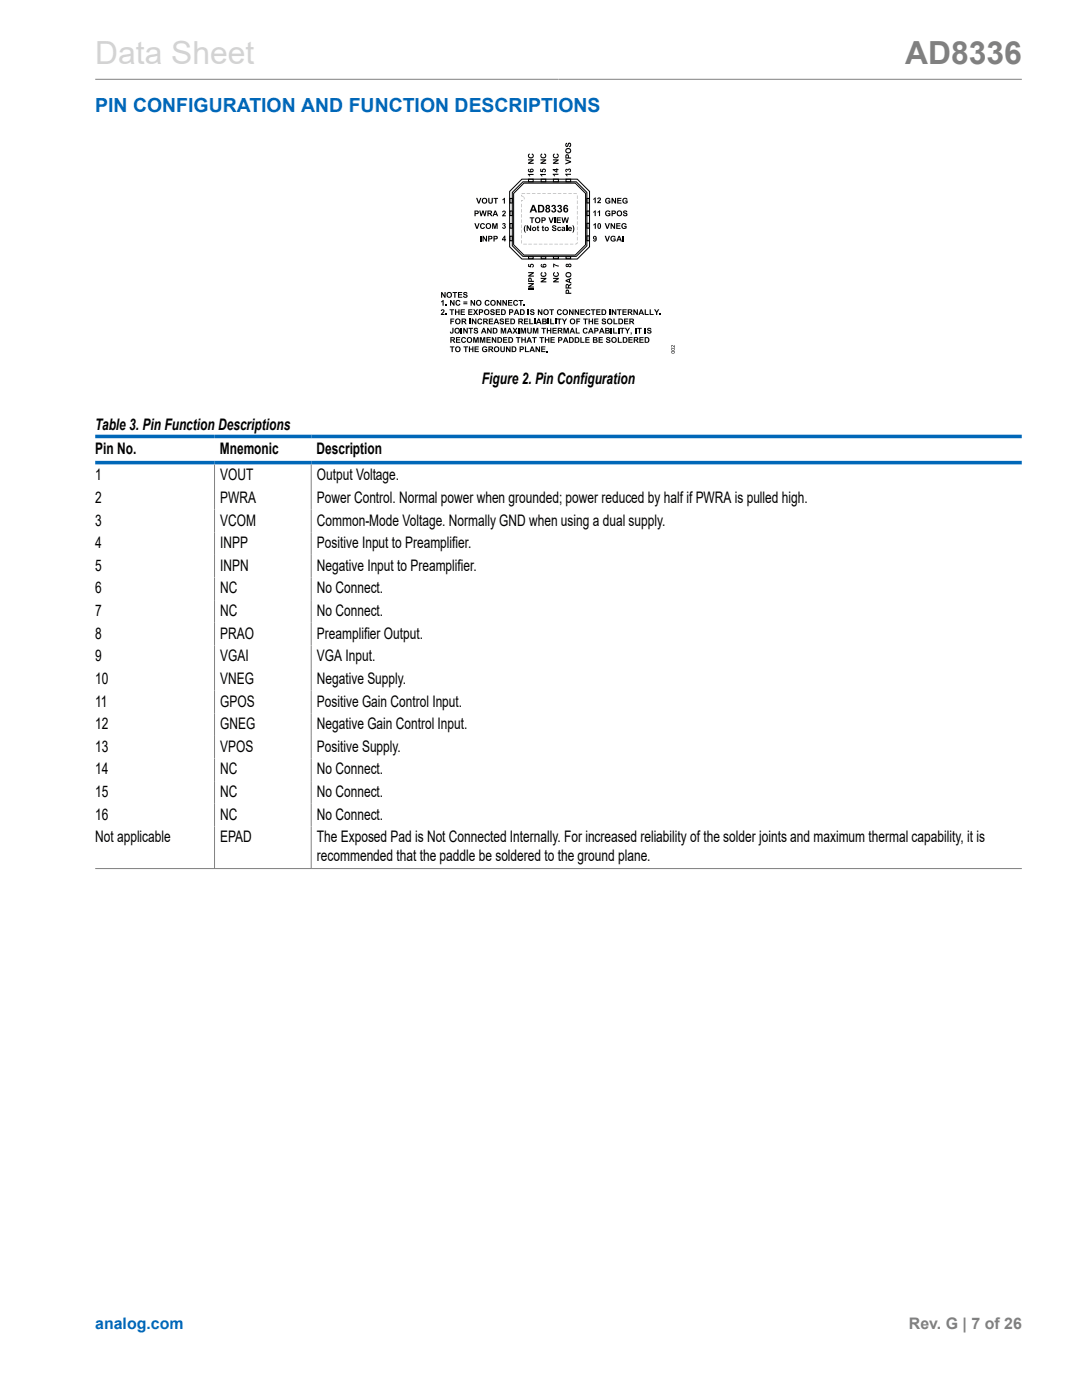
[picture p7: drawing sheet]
<svg xmlns="http://www.w3.org/2000/svg" width="216mm" height="279mm" viewBox="0 0 216 279" stroke-linecap="round" stroke-linejoin="round" font-family="sans-serif">
<defs><g id="words">
<text font-size="6.3" fill="#d3d3d3" x="19" y="12.7">Data Sheet</text>
<text font-size="6.3" fill="#808080" x="180.6" y="12.7">AD8336</text>
<text font-size="3.9" fill="#0067b8" x="19" y="22.3">PIN CONFIGURATION AND FUNCTION DESCRIPTIONS</text>
<g font-size="3.2">
<text x="96.2" y="76.7">Figure 2. Pin Configuration</text>
<text x="19" y="85.8">Table 3. Pin Function Descriptions</text>
<text x="19" y="90.6">Pin No.</text>
<text x="19" y="95.9">1</text>
<text x="43.9" y="90.6">Mnemonic</text>
<text x="44" y="95.9">VOUT</text>
<text x="63.2" y="90.6">Description</text>
<text x="63.2" y="95.9">Output Voltage.</text>
<text x="19" y="100.4">2</text>
<text x="44" y="100.4">PWRA</text>
<text x="63.2" y="100.4">Power Control. Normal power when grounded; power reduced by half if PWRA is pulled high.</text>
<text x="19" y="104.9">3</text>
<text x="44" y="104.9">VCOM</text>
<text x="63.2" y="104.9">Common-Mode Voltage. Normally GND when using a dual supply.</text>
<text x="19" y="109.4">4</text>
<text x="19" y="113.9">5</text>
<text x="44" y="109.4">INPP</text>
<text x="44" y="113.9">INPN</text>
<text x="63.2" y="109.4">Positive Input to Preamplifier.</text>
<text x="63.2" y="113.9">Negative Input to Preamplifier.</text>
<text x="19" y="118.4">6</text>
<text x="44" y="118.4">NC</text>
<text x="63.2" y="118.4">No Connect.</text>
<text x="19" y="122.9">7</text>
<text x="44" y="122.9">NC</text>
<text x="63.2" y="122.9">No Connect.</text>
<text x="19" y="127.5">8</text>
<text x="19" y="132">9</text>
<text x="44" y="127.5">PRAO</text>
<text x="44" y="132">VGAI</text>
<text x="63.2" y="127.5">Preamplifier Output.</text>
<text x="63.2" y="132">VGA Input.</text>
<text x="19" y="136.5">10</text>
<text x="44" y="136.5">VNEG</text>
<text x="63.2" y="136.5">Negative Supply.</text>
<text x="19" y="141">11</text>
<text x="44" y="141">GPOS</text>
<text x="63.2" y="141">Positive Gain Control Input.</text>
<text x="19" y="145.5">12</text>
<text x="44" y="145.5">GNEG</text>
<text x="63.2" y="145.5">Negative Gain Control Input.</text>
<text x="19" y="150">13</text>
<text x="19" y="154.6">14</text>
<text x="44" y="150">VPOS</text>
<text x="44" y="154.6">NC</text>
<text x="63.2" y="150">Positive Supply.</text>
<text x="63.2" y="154.6">No Connect.</text>
<text x="19" y="159.1">15</text>
<text x="44" y="159.1">NC</text>
<text x="63.2" y="159.1">No Connect.</text>
<text x="19" y="163.6">16</text>
<text x="44" y="163.6">NC</text>
<text x="63.2" y="163.6">No Connect.</text>
<text x="19" y="168.1">Not applicable</text>
<text x="44" y="168.1">EPAD</text>
<text x="63.2" y="168.1">The Exposed Pad is Not Connected Internally. For increased reliability of the solder joints and maximum thermal capability, it is</text>
<text x="63.2" y="171.9">recommended that the paddle be soldered to the ground plane.</text>
</g>
<text font-size="3.2" fill="#0067b8" x="19" y="265.3">analog.com</text>
<text font-size="3.2" fill="#808080" x="181.4" y="265.3">Rev. G | 7 of 26</text>
</g></defs>
<path d="M19 15.8h184.9" fill="none" stroke="#808080" stroke-width=".2"/>
<g fill="#000">
<path d="M97.4 39.5h.3v.6a.24 .24 0 0 0 .2 .4 .24 .24 0 0 0 .2-.4v-.6h.2v.6a.46 .46 0 0 1-.4 .5 .46 .46 0 0 1-.5-.5zM105.5 30.7l.2-.1v.3h-.1a.33 .33 0 0 0 .3 .5 .33 .33 0 0 0 .3-.5h-.1v-.3a.55 .55 0 0 1 .2 .8 .55 .55 0 0 1-.8 .1 .55 .55 0 0 1 0-.8zM105.3 34.7h1.2v.2h-.9l.2 .3h-.2zM105.4 31.8h1.1v.2l-.7 .5h.7v.2h-1.1v-.2l.7-.5h-.7zM107.9 30.7l.3-.1v.3h-.1a.33 .33 0 0 0 .3 .5 .33 .33 0 0 0 .3-.5h-.1v-.3a.55 .55 0 0 1 .2 .8 .55 .55 0 0 1-.8 .1 .55 .55 0 0 1-.1-.8zM107.8 33.7h.2v.4h.2a.38 .38 0 0 1 .3-.4 .38 .38 0 0 1 .4 .3 .38 .38 0 0 1-.3 .4l.1-.3a.19 .19 0 0 0-.2-.2 .19 .19 0 0 0-.1 .3v.2l-.6-.1zM107.8 34.7h1.1v.2h-.8l.2 .3h-.2zM107.8 31.8h1.2v.2l-.8 .5h.8v.2h-1.2v-.2l.8-.5h-.8zM110.4 30.7l.2-.1 .1 .3h-.1a.33 .33 0 0 0 .3 .5 .33 .33 0 0 0 .3-.5h-.2l.1-.3a.55 .55 0 0 1 .2 .8 .55 .55 0 0 1-.8 .1 .55 .55 0 0 1-.1-.8zM110.3 34.7h1.1v.2h-.8l.2 .3h-.2zM110.3 31.8h1.2v.2l-.8 .5h.8v.2h-1.2v-.2l.8-.5h-.8zM112.9 28.6l.2-.1-.1 .5 .1 .1 .1-.1a.43 .43 0 0 1 .6-.5 .43 .43 0 0 1 .1 .8l-.3 .1v-.2a.22 .22 0 0 0 .2-.3 .22 .22 0 0 0-.3-.1 .41 .41 0 0 1-.2 .4 .41 .41 0 0 1-.5 0z"/>
<path d="M112.9 33.8l.2-.1 .2 .1a.36 .36 0 0 1 .6 0 .36 .36 0 0 1-.3 .6v-.2a.17 .17 0 0 0 .1-.3 .17 .17 0 0 0-.2 0 .17 .17 0 0 0-.1 .2l-.4-.2 .1 .5a.35 .35 0 0 1-.3-.3 .35 .35 0 0 1 .1-.3zM112.8 34.7h1.1v.2h-.8l.2 .3h-.2zM112.8 31.8l1.2 .4v.2l-1.2 .4v-.2l.9-.3-.9-.3zM88 58.3h.2l.5 .7v-.7h.2v1.1h-.2l-.5-.7v.7h-.2zM90.3 58.3h.9v.2h-.3v.9h-.3v-.9h-.3zM91.4 58.3h.8v.2h-.6v.2h.6v.2h-.6v.3h.6v.2h-.8zM92.5 58.4l.5-.1 .2 .2 .1 .1h-.3l-.3-.1-.1 .1 .2 .1a.43 .43 0 0 1 .5 .5 .43 .43 0 0 1-.8 .1l-.1-.3h.2a.22 .22 0 0 0 .2 .3 .22 .22 0 0 0 .2-.3 .43 .43 0 0 1-.4-.2 .43 .43 0 0 1-.1-.4zM94.6 44.5h.3l.3 .9 .3-.9h.2l-.4 1.2h-.2zM95 39.5h.2l.3 .8 .3-.8h.3l-.4 1.1h-.3zM95.8 47.1h.2v1.1h-.2zM95.6 42h.3l.1 .8 .2-.8h.3l.2 .8 .2-.8h.2l-.3 1.2h-.2l-.2-.9-.3 .9h-.2zM96.3 47.1h.2l.5 .7v-.7h.2v1.1h-.2l-.5-.7v.7h-.2z"/>
<path d="M95.9 44.7l.6-.1 .3 .3h-.3v-.1a.33 .33 0 0 0-.5 .3 .33 .33 0 0 0 .5 .3v-.1h.3a.55 .55 0 0 1-.9 .2 .55 .55 0 0 1 0-.8zM98.2 44.5h.3l.2 .8 .3-.8h.3v1.2h-.2v-.9l-.2 .9h-.3l-.2-.9v.9h-.2zM98.5 39.5h.9v.2h-.4v.9h-.2v-.9h-.3zM100.3 44.6a.31 .31 0 0 1 .5 0 .31 .31 0 0 1-.1 .4 .36 .36 0 0 1 0 .7 .36 .36 0 0 1-.5-.4h.2a.17 .17 0 0 0 .2 .1 .17 .17 0 0 0 .1-.2 .17 .17 0 0 0-.2-.1l.2-.3h-.5zM100.3 39.8l.5-.3v1.1h-.3v-.8l-.2 .2zM100.3 42.1a.42 .42 0 0 1 .6 .3 .42 .42 0 0 1-.4 .5l.4 .1v.2h-.7v-.2a.62 .62 0 0 0 .5-.8l-.5 .2zM105.4 52.7h.2v.4h.2a.38 .38 0 0 1 .3-.4 .38 .38 0 0 1 .4 .2 .38 .38 0 0 1-.3 .5l.1-.3a.19 .19 0 0 0-.2-.2 .19 .19 0 0 0-.1 .3v.2l-.6-.1zM105.4 57.6h1.1v.3h-1.1zM105.4 56.5h1.1v.2l-.7 .5h.7v.2h-1.1v-.2l.8-.5h-.8zM105.4 54.3h1.1v.2l-.7 .5h.7v.2h-1.1v-.2l.8-.5h-.8zM108 54.4l.2-.1v.2l-.1 .1a.33 .33 0 0 0 .4 .4 .33 .33 0 0 0 .2-.5h-.1l.1-.2a.55 .55 0 0 1 .2 .8 .55 .55 0 0 1-.8 .1 .55 .55 0 0 1-.1-.8zM107.9 55.5h1.1v.2l-.7 .4h.7v.3h-1.1v-.3l.7-.4h-.7z"/>
<path d="M110.4 52.6l1.1 .4v.2l-.9-.3v.5h-.2zM110.5 54.4l.2-.1v.2l-.1 .1a.33 .33 0 0 0 .3 .4 .33 .33 0 0 0 .3-.5h-.1l.1-.2a.55 .55 0 0 1 .1 .8 .55 .55 0 0 1-.7 .1 .55 .55 0 0 1-.1-.8zM110.4 55.5h1.1v.2l-.7 .4h.7v.3h-1.1v-.3l.7-.4h-.7zM118.4 42.3l.5-.3v1.1h-.2v-.8l-.3 .2zM118.4 39.7l.5-.3v1.1h-.2v-.8l-.3 .2zM118.4 44.8l.5-.3v1.2h-.2v-.9l-.3 .2zM119.2 42.3l.5-.3v1.1h-.2v-.8l-.3 .2zM119.3 39.5a.42 .42 0 0 1 .6 .2 .42 .42 0 0 1-.4 .6h.4v.2h-.8l.1-.2a.62 .62 0 0 0 .5-.7l-.5 .1zM120.7 44.5h.2l.3 .9 .3-.9h.2l-.4 1.2h-.2zM120.7 47.1h.2l.3 .8 .3-.8h.2l-.4 1.1h-.2zM120.9 39.6l.6-.1 .3 .3-.2 .1a.34 .34 0 0 0-.5-.2 .34 .34 0 0 0-.1 .5 .29 .29 0 0 0 .3 .3 .29 .29 0 0 0 .3-.3h-.3v-.2h.5v.5a.62 .62 0 0 1-.9 0 .62 .62 0 0 1 0-.9zM120.9 42.1l.6-.1 .3 .3-.2 .1a.34 .34 0 0 0-.5-.2 .34 .34 0 0 0-.1 .5 .29 .29 0 0 0 .3 .3 .29 .29 0 0 0 .3-.3h-.3v-.2h.5v.5a.62 .62 0 0 1-.9 0 .62 .62 0 0 1 0-.9z"/>
<path d="M121.8 44.5h.3l.4 .8v-.8h.2v1.2h-.2l-.5-.8v.8h-.2zM122 39.5h.3l.4 .8v-.8h.2v1.1h-.2l-.5-.7v.7h-.2zM122 47.2l.5-.1 .3 .3h-.2a.34 .34 0 0 0-.5-.1 .34 .34 0 0 0 0 .5 .29 .29 0 0 0 .2 .2 .29 .29 0 0 0 .3-.2h-.2v-.2h.5v.4a.62 .62 0 0 1-.9 .1 .62 .62 0 0 1 0-.9zM123 44.5h.8v.2h-.6v.3h.6v.2h-.6v.3h.6v.2h-.8zM123.2 39.5h.8v.2h-.6v.2h.6v.2h-.6v.3h.6v.2h-.8zM124.2 47.1h.2v1.1h-.2zM124.4 42.1l.5-.1 .2 .2 .1 .1h-.3l-.3-.1-.1 .1 .2 .1a.43 .43 0 0 1 .5 .6 .43 .43 0 0 1-.8 .1l-.1-.3h.2a.22 .22 0 0 0 .2 .2 .22 .22 0 0 0 .2-.3 .43 .43 0 0 1-.4-.1 .43 .43 0 0 1-.1-.5zM124.1 44.7l.6-.2 .3 .4h-.2a.34 .34 0 0 0-.5-.1 .34 .34 0 0 0-.1 .5 .29 .29 0 0 0 .3 .2 .29 .29 0 0 0 .3-.2h-.3v-.2h.5v.4a.62 .62 0 0 1-.8 .1 .62 .62 0 0 1-.1-.9zM124.3 39.6l.6-.1 .3 .3-.2 .1a.34 .34 0 0 0-.5-.2 .34 .34 0 0 0-.1 .5 .29 .29 0 0 0 .3 .3 .29 .29 0 0 0 .3-.3h-.3v-.2h.5v.5a.62 .62 0 0 1-.8 0 .62 .62 0 0 1-.1-.9zM88 60.2l.5-.3v1.1h-.2v-.8l-.3 .2zM88.1 61.8a.42 .42 0 0 1 .6 .3 .42 .42 0 0 1-.4 .5l.4 .1v.2h-.8l.1-.3a.62 .62 0 0 0 .4-.7l-.4 .2zM88.9 60.8h.2v.2h-.2z"/>
<path d="M88.9 62.6h.2v.3h-.2zM89.8 59.9h.2l.5 .7v-.7h.2v1.1h-.2l-.5-.7v.7h-.2zM89.9 63.6h.7v.2h-.5v.2h.5v.2h-.5v.5h-.2zM89.7 61.7h.9v.2h-.3v1h-.3v-1h-.3zM89.8 69.1h.9v.2h-.4v1h-.2v-1h-.3zM90.3 65.4h.2v.7a.37 .37 0 0 1-.3 .5 .37 .37 0 0 1-.4-.4l.4 .1zM90.8 61.7h.2v.5h.5v-.5h.2v1.2h-.2v-.5h-.5v.5h-.2zM91 67.3h.8v.2h-.6v.2h.6v.2h-.6v.3h.6v.2h-.8zM91 60l.6-.1 .3 .3h-.3v-.1a.33 .33 0 0 0-.5 .3 .33 .33 0 0 0 .5 .3v-.1l.3 .1a.55 .55 0 0 1-.9 .2 .55 .55 0 0 1 0-.9zM91.9 61.7h.9v.2h-.7v.3h.6v.2h-.6v.3h.7v.2h-.9zM92 65.4h.2v1.2h-.2zM92.4 65.4h.3l.4 .8v-.8h.2v1.2h-.2l-.5-.8v.8h-.2z"/>
<path d="M92.1 67.4l.6-.1 .3 .3h-.2l-.1-.1a.33 .33 0 0 0-.5 .3 .33 .33 0 0 0 .5 .3l.1-.1 .2 .1a.55 .55 0 0 1-.8 .2 .55 .55 0 0 1-.1-.9zM92.5 69.1h.9v.2h-.3v1h-.3v-1h-.3zM93.4 61.7h.9v.2h-.6v.3h.5v.2h-.5v.3h.6v.2h-.9zM93.6 69.1h.2v.5h.4v-.5h.3v1.2h-.3v-.5h-.4v.5h-.2zM93.7 63.6h.2v1.1h-.2zM93.5 65.4h.9v.2h-.4v1h-.2v-1h-.3zM93.9 59.9h.2l.5 .7v-.7h.2v1.1h-.2l-.5-.7v.7h-.2zM94.2 63.6h.2l.4 .7v-.7h.3v1.1h-.3l-.4-.7v.7h-.2zM94.4 61.7h.3l.2 .4 .2-.4h.3l-.4 .6 .4 .6h-.2l-.3-.4-.2 .4h-.3l.4-.6zM94.4 67.3h.4l.2 .8 .2-.8h.3v1.1h-.2v-.9l-.2 .9h-.2l-.3-.9v.9h-.2zM94.6 65.5l.5-.1 .3 .2v.2h-.2l-.3-.2-.1 .1 .1 .1a.43 .43 0 0 1 .5 .6 .43 .43 0 0 1-.8 .1l-.1-.3h.2a.22 .22 0 0 0 .2 .2 .22 .22 0 0 0 .2-.3 .43 .43 0 0 1-.4-.1 .43 .43 0 0 1-.1-.5zM94.7 69.1h.8v.2h-.6v.3h.6v.2h-.6v.3h.6v.2h-.8z"/>
<path d="M95.7 67.3h.4l.2 .8 .2-.8h.3v1.1h-.2v-.9l-.2 .9h-.2l-.2-.9v.9h-.3zM95.4 63.7l.6-.1 .2 .3h-.2l-.1-.1a.33 .33 0 0 0-.4 .3 .33 .33 0 0 0 .5 .3v-.1l.2 .1a.55 .55 0 0 1-.8 .2 .55 .55 0 0 1 0-.9zM96.3 69.3l.6-.2 .3 .3-.2 .1a.34 .34 0 0 0-.5-.1 .34 .34 0 0 0-.1 .5 .29 .29 0 0 0 .3 .2 .29 .29 0 0 0 .3-.2h-.3v-.2h.5v.4a.62 .62 0 0 1-.9 0 .62 .62 0 0 1 0-.8zM97.1 67.3h.8v.2h-.6v.2h.6v.2h-.6v.3h.6v.2h-.8zM97.2 65.4h.2l.5 .8v-.8h.2v1.2h-.2l-.5-.8v.8h-.2zM96.8 60l.6-.1 .3 .3h-.2l-.1-.1a.33 .33 0 0 0-.5 .3 .33 .33 0 0 0 .5 .3l.1-.1 .2 .1a.55 .55 0 0 1-.9 .2 .55 .55 0 0 1 0-.9zM97.5 63.6h.9v.2h-.6v.2h.5v.2h-.5v.3h.6v.2h-.9zM98 61.8l.4-.1 .3 .2v.2h-.2l-.3-.2-.1 .1 .1 .1a.43 .43 0 0 1 .5 .6 .43 .43 0 0 1-.8 .1l-.1-.3h.2a.22 .22 0 0 0 .3 .2 .22 .22 0 0 0 .1-.3 .43 .43 0 0 1-.4-.1 .43 .43 0 0 1 0-.5zM98.1 67.3h.3l.4 .7v-.7h.2v1.1h-.2l-.5-.7v.7h-.2zM98.9 61.7h.9v.2h-.6v.3h.5v.2h-.5v.3h.6v.2h-.9zM99.1 59.9h.2l.5 .7v-.7h.2v1.1h-.2l-.5-.7v.7h-.2zM99.8 63.6h.5l.2 .2v.1h-.2l-.3-.1-.1 .1 .1 .1a.43 .43 0 0 1 .6 .5 .43 .43 0 0 1-.8 .1l-.1-.3h.2a.22 .22 0 0 0 .2 .3 .22 .22 0 0 0 .2-.3 .43 .43 0 0 1-.5-.2 .43 .43 0 0 1 0-.5z"/>
<path d="M99.8 69.1h.3v.6a.24 .24 0 0 0 .2 .4 .24 .24 0 0 0 .2-.3v-.7h.2v.6a.46 .46 0 0 1-.4 .6 .46 .46 0 0 1-.5-.6zM99.9 65.4h.4l.2 .8 .2-.8h.3v1.2h-.2v-.9l-.2 .9h-.3l-.2-.9v.9h-.2zM100.2 59.9h.3l.4 .7v-.7h.2v1.1h-.2l-.4-.7v.7h-.3zM100.4 67.3h.8v.2h-.6v.2h.6v.2h-.6v.3h.6v.2h-.8zM100.8 63.6h.8v.2h-.6v.2h.6v.2h-.6v.3h.6v.2h-.8zM101 69.1h.2l.5 .8v-.8h.2v1.2h-.3l-.4-.8v.8h-.2zM101.4 59.9h.8v.2h-.6v.2h.6v.2h-.6v.3h.6v.2h-.8zM102.3 65.4h.2l.3 .4 .2-.4h.3l-.4 .6 .4 .6h-.3l-.2-.4-.3 .4h-.3l.4-.6zM102.5 60l.6-.1 .3 .3h-.3v-.1a.33 .33 0 0 0-.5 .3 .33 .33 0 0 0 .5 .3l.1-.1 .2 .1a.55 .55 0 0 1-.9 .2 .55 .55 0 0 1 0-.9zM102.9 67.3h.9v.2h-.3v.9h-.2v-.9h-.4zM103.4 65.4h.2v1.2h-.2zM103.5 59.9h.9v.2h-.4v.9h-.2v-.9h-.3z"/>
<path d="M103.9 65.4h.3l.2 .8 .2-.8h.4v1.2h-.2v-.9l-.3 .9h-.2l-.2-.9v.9h-.2zM104 67.3h.2v.4h.5v-.4h.2v1.1h-.2v-.5h-.5v.5h-.2zM104.5 63.6h.9v.2h-.6v.2h.5v.2h-.5v.3h.6v.2h-.9zM104.5 60.8h.3v.2h-.3zM104.7 69.1h.3v1h.5v.2h-.8zM105.2 65.4h.2v.6a.24 .24 0 0 0 .2 .4 .24 .24 0 0 0 .3-.3v-.7h.2v.6a.46 .46 0 0 1-.4 .6 .46 .46 0 0 1-.5-.6zM105.3 61.7h.3v1.2h-.3zM105.6 63.6h.2v.9h.6v.2h-.8zM105.9 61.8l.5-.1 .2 .2v.2h-.2l-.3-.2-.1 .1 .1 .1a.43 .43 0 0 1 .5 .6 .43 .43 0 0 1-.7 .1l-.2-.3h.3a.22 .22 0 0 0 .2 .2 .22 .22 0 0 0 .2-.3 .43 .43 0 0 1-.5-.1 .43 .43 0 0 1 0-.5zM106.3 65.4h.4l.2 .8 .2-.8h.3v1.2h-.2v-.9l-.2 .9h-.2l-.3-.9v.9h-.2zM106.2 67.3h.9v.2h-.3v.9h-.3v-.9h-.3zM106.6 63.6h.2v1.1h-.2z"/>
<path d="M106.9 69.1h.2l.4 .8v-.8h.3v1.2h-.3l-.4-.8v.8h-.2zM107.3 61.7h.2l.5 .8v-.8h.2v1.2h-.2l-.5-.8v.8h-.2zM107.6 67.3h.9v.2h-.3v.9h-.2v-.9h-.4zM108 69.1h.8v.2h-.6v.3h.6v.2h-.6v.3h.6v.2h-.8zM108 65.4h.9v.2h-.3v1h-.2v-1h-.4zM108.7 67.3h.2v.4h.5v-.4h.2v1.1h-.2v-.5h-.5v.5h-.2zM109 70.1h.3v.2h-.3zM109.1 65.4h.2v.5h.5v-.5h.2v1.2h-.2v-.5h-.5v.5h-.2zM109.3 63.6h.2v1.1h-.2zM109.8 63.6h.2v.9h.6v.2h-.8zM109.8 67.3h.9v.2h-.6v.2h.5v.2h-.5v.3h.6v.2h-.9zM109.6 61.7h.9v.2h-.3v1h-.2v-1h-.4z"/>
<path d="M110.2 65.4h.9v.2h-.6v.3h.5v.2h-.5v.3h.6v.2h-.9zM110.8 63.6h.2v1.1h-.2zM111.1 63.6h.9v.2h-.3v.9h-.2v-.9h-.4zM111.3 61.9l.5-.2 .3 .3-.2 .1-.1-.1a.33 .33 0 0 0-.4 .3 .33 .33 0 0 0 .4 .3l.1-.2 .2 .1a.55 .55 0 0 1-.8 .2 .55 .55 0 0 1 0-.8zM112.4 65.4h.4l.2 .8 .2-.8h.3v1.2h-.2v-.9l-.2 .9h-.2l-.3-.9v.9h-.2zM112.1 63.6h.3l.2 .4 .3-.4h.3l-.5 .6v.5h-.2v-.5zM113.5 61.7h.3l.4 .8v-.8h.2v1.2h-.2l-.4-.8v.8h-.3zM114.7 61.7h.2l.5 .8v-.8h.2v1.2h-.3l-.4-.8v.8h-.2zM114.9 65.4h.2v1h.6v.2h-.8zM115 63.6h.8v.2h-.6v.2h.5v.2h-.5v.5h-.2zM115.8 61.7h.8v.2h-.6v.3h.6v.2h-.6v.3h.7v.2h-.9zM115.8 67.3h.2v.9h.6v.2h-.8z"/>
<path d="M116.4 63.6h.9v.2h-.4v.9h-.2v-.9h-.3zM116.8 67.3h.8v.2h-.6v.2h.6v.2h-.6v.3h.7v.2h-.9zM116.4 65.6l.6-.2 .3 .3-.3 .1v-.1a.33 .33 0 0 0-.5 .3 .33 .33 0 0 0 .5 .3v-.2l.3 .1a.55 .55 0 0 1-.9 .2 .55 .55 0 0 1 0-.8zM117.4 63.6h.3v.4h.4v-.4h.2v1.1h-.2v-.5h-.4v.5h-.3zM117 61.9l.5-.2 .3 .3-.2 .1-.1-.1a.33 .33 0 0 0-.5 .3 .33 .33 0 0 0 .5 .3l.1-.2 .2 .1a.55 .55 0 0 1-.8 .2 .55 .55 0 0 1 0-.8zM117.9 61.7h.9v.2h-.3v1h-.3v-1h-.3zM118.6 63.6h.8v.2h-.6v.2h.6v.2h-.6v.3h.6v.2h-.8zM119 61.7h.8v.2h-.6v.3h.6v.2h-.6v.3h.6v.2h-.8zM119.4 67.3h.9v.2h-.6v.2h.5v.2h-.5v.3h.6v.2h-.9zM120.2 63.6h.5l.2 .2v.1h-.2l-.3-.1-.1 .1 .1 .1a.43 .43 0 0 1 .5 .5 .43 .43 0 0 1-.7 .1l-.2-.3h.3a.22 .22 0 0 0 .2 .3 .22 .22 0 0 0 .2-.3 .43 .43 0 0 1-.5-.2 .43 .43 0 0 1 0-.5zM121 67.3h.5l.3 .2v.1h-.2l-.3-.1-.1 .1 .1 .1a.43 .43 0 0 1 .5 .5 .43 .43 0 0 1-.8 .1l-.1-.3h.2a.22 .22 0 0 0 .2 .3 .22 .22 0 0 0 .2-.3 .43 .43 0 0 1-.4-.2 .43 .43 0 0 1-.1-.5zM121.6 61.7h.2v1.2h-.2z"/>
<path d="M121.9 65.4h.2v1.2h-.2zM122.1 61.7h.2l.5 .8v-.8h.2v1.2h-.3l-.4-.8v.8h-.2zM122.3 65.4h.3v1h.5v.2h-.8zM122.4 63.6h.2v.9h.6v.2h-.8zM123.3 67.3h.2v.9h.6v.2h-.8zM123.3 65.4h.3v1.2h-.3zM123.1 61.7h.9v.2h-.3v1h-.2v-1h-.4zM123.7 65.4h.9v.2h-.3v1h-.2v-1h-.4zM124.2 61.7h.8v.2h-.6v.3h.6v.2h-.6v.3h.7v.2h-.9zM124.5 63.6h.9v.2h-.7v.2h.6v.2h-.6v.3h.7v.2h-.9zM124.7 65.4h.2l.3 .5 .3-.5h.2l-.4 .7v.5h-.2v-.5zM125.4 67.3h.8v.2h-.6v.2h.6v.2h-.6v.3h.7v.2h-.9z"/>
<path d="M125.8 66.3h.3l-.1 .4-.1 .1zM126.4 61.7h.2l.5 .8v-.8h.2v1.2h-.2l-.5-.8v.8h-.2zM126.8 65.4h.2v1.2h-.2zM127.1 65.4h1v.2h-.4v1h-.2v-1h-.4zM127.6 67.3h.8v.2h-.6v.2h.6v.2h-.6v.3h.6v.2h-.8zM128.6 61.7h.3v1h.5v.2h-.8zM128.7 65.4h.2v1.2h-.2zM129.2 65.5l.5-.1 .2 .2 .1 .2h-.3l-.2-.2-.2 .1 .2 .1a.43 .43 0 0 1 .5 .6 .43 .43 0 0 1-.8 .1l-.1-.3h.2a.22 .22 0 0 0 .2 .2 .22 .22 0 0 0 .2-.3 .43 .43 0 0 1-.4-.1 .43 .43 0 0 1-.1-.5zM129.6 61.7h.3v1h.5v.2h-.8zM130.5 61.7h.3l.2 .5 .3-.5h.3l-.5 .7v.5h-.2v-.5zM131.7 62.6h.2v.3h-.2z"/>
<path d="M105.4 33.8l.2-.1-.1 .4 .3 .1a.37 .37 0 0 1 .3-.5 .37 .37 0 0 1 .4 .3 .37 .37 0 0 1-.4 .4 .49 .49 0 0 1-.6-.1 .49 .49 0 0 1-.1-.5zM105.9 34a.2 .2 0 0 0 .4 0 .2 .2 0 0 0-.4 0z"/>
<path d="M110.3 33.7h.7v-.1h.2v.1h.2v.2h-.2v.5h-.2l-.7-.5zM110.6 33.9l.4 .3v-.3z"/>
<path d="M112.8 30.1a.6 .6 0 0 1 1.2 0 .6 .6 0 0 1-1.2 0zM113 30a.4 .4 0 0 0 .8 0 .4 .4 0 0 0-.8 0z"/>
<path d="M112.9 30.8a.42 .42 0 0 1 .6 .1 .42 .42 0 0 1 0 .5h.5v.2h-1.2zM113.1 31l-.1 .4h.3a.24 .24 0 0 0 .1-.3 .24 .24 0 0 0-.3-.1z"/>
<path d="M89.1 58.8a.58 .58 0 0 1 1.1 0 .58 .58 0 0 1-1.1 0zM89.3 58.9a.36 .36 0 0 0 .7 0 .36 .36 0 0 0-.7 0z"/>
<path d="M94.7 42h.3a.4 .4 0 0 1 .5 .5 .4 .4 0 0 1-.6 .2v.5h-.2zM94.9 42.2v.3a.24 .24 0 0 0 .3 .1 .24 .24 0 0 0 .1-.3z"/>
<path d="M96.1 40.1a.6 .6 0 0 1 1.2 0 .6 .6 0 0 1-1.2 0zM96.4 40.1a.36 .36 0 0 0 .7 0 .36 .36 0 0 0-.7 0z"/>
<path d="M96.9 45.1a.6 .6 0 0 1 1.2 0 .6 .6 0 0 1-1.2 0zM97.1 45.1a.4 .4 0 0 0 .8 0 .4 .4 0 0 0-.8 0z"/>
<path d="M97.3 42h.4a.33 .33 0 0 1 .5 .2 .33 .33 0 0 1-.3 .4l.4 .6h-.3l-.5-.5v.5h-.2zM97.5 42.2v.3l.4-.1v-.2z"/>
<path d="M97.4 47.1h.4a.4 .4 0 0 1 .5 .4 .4 .4 0 0 1-.7 .3v.4h-.2zM97.6 47.3v.3a.24 .24 0 0 0 .3 0 .24 .24 0 0 0 .1-.2z"/>
<path d="M98.5 47.1h.3a.4 .4 0 0 1 .5 .4 .4 .4 0 0 1-.6 .3v.4h-.2zM98.7 47.3v.3a.24 .24 0 0 0 .3 0 .24 .24 0 0 0 .1-.2z"/>
<path d="M98.7 42h.3l.4 1.2h-.2l-.1-.3h-.5l-.1 .3h-.2zM98.8 42.3l-.1 .4h.3z"/>
<path d="M100.6 47h.2v.7h.2l-.2 .5h-.2v-.3h-.4zM100.6 47.4l-.2 .3h.2z"/>
<path d="M105.5 55.5a.42 .42 0 0 1 .5 0 .42 .42 0 0 1 .1 .5h.4v.3h-1.1zM105.6 55.7v.3h.3a.24 .24 0 0 0 0-.2 .24 .24 0 0 0-.2-.2z"/>
<path d="M108 52.8l.2-.1-.1 .4 .3 .1a.37 .37 0 0 1 .2-.5 .37 .37 0 0 1 .5 .3 .37 .37 0 0 1-.4 .4 .49 .49 0 0 1-.6 0 .49 .49 0 0 1-.1-.6zM108.5 53a.2 .2 0 0 0 .4 0 .2 .2 0 0 0-.4 0z"/>
<path d="M112.9 52.7l.3-.1 .2 .2a.34 .34 0 0 1 .5-.1 .34 .34 0 0 1 0 .5 .34 .34 0 0 1-.5 0 .32 .32 0 0 1-.5 0 .32 .32 0 0 1 0-.5zM113 53a.15 .15 0 0 0 .3 0 .15 .15 0 0 0-.3 0zM113.5 53a.17 .17 0 0 0 .3 0 .17 .17 0 0 0-.3 0z"/>
<path d="M112.8 54.8a.6 .6 0 0 1 1.2 0 .6 .6 0 0 1-1.2 0zM113.1 54.8a.36 .36 0 0 0 .7 0 .36 .36 0 0 0-.7 0z"/>
<path d="M113 57.8a.42 .42 0 0 1 .5 .1 .42 .42 0 0 1 .1 .5h.4v.3h-1.1zM113.1 58.1l-.1 .3h.4a.24 .24 0 0 0 0-.2 .24 .24 0 0 0-.2-.2z"/>
<path d="M112.9 56.8l.4-.1 .2 .3 .5-.4v.2l-.5 .5 .5 .1v.2h-1.1zM113.1 56.9l-.1 .5h.3v-.4z"/>
<path d="M112.9 55.9l1.1-.5v.3l-.3 .1v.4l.3 .1v.3l-1.1-.5zM113.1 56l.4 .2v-.3z"/>
<path d="M118.4 47.2a.55 .55 0 0 1 .7 .3 .55 .55 0 0 1-.3 .7h-.3l-.2-.3 .4 .1 .2-.3a.35 .35 0 0 1-.5 0 .35 .35 0 0 1 0-.5zM118.5 47.4a.19 .19 0 0 0 .3 0 .19 .19 0 0 0-.3 0z"/>
<path d="M119.3 44.6a.46 .46 0 0 1 .6 .1 .46 .46 0 0 1 0 .6 .39 .39 0 0 1-.5 .4 .39 .39 0 0 1-.2-.6zM119.5 44.7l-.1 .6 .2 .2 .1-.6z"/>
<path d="M122 42h.4a.4 .4 0 0 1 .5 .5 .4 .4 0 0 1-.6 .2v.5h-.3zM122.3 42.2v.3a.24 .24 0 0 0 .2 .1 .24 .24 0 0 0 .2-.3z"/>
<path d="M123 42.6a.6 .6 0 0 1 1.2 0 .6 .6 0 0 1-1.2 0zM123.3 42.6a.36 .36 0 0 0 .7 0 .36 .36 0 0 0-.7 0z"/>
<path d="M123.4 47.1h.3l.4 1.1h-.2l-.1-.3h-.5l-.1 .3h-.2zM123.5 47.3l-.1 .5h.3z"/>
<path d="M89.9 67.3h.4a.33 .33 0 0 1 .5 .2 .33 .33 0 0 1-.3 .4l.4 .5h-.3l-.5-.5v.5h-.2zM90.1 67.5v.3l.4-.1v-.2z"/>
<path d="M90.7 66a.58 .58 0 0 1 1.1 0 .58 .58 0 0 1-1.1 0zM90.9 66a.36 .36 0 0 0 .7 0 .36 .36 0 0 0-.7 0z"/>
<path d="M90.8 64.1a.6 .6 0 0 1 1.2 0 .6 .6 0 0 1-1.2 0zM91 64.2a.4 .4 0 0 0 .8 0 .4 .4 0 0 0-.8 0z"/>
<path d="M90.8 69.7a.6 .6 0 0 1 1.2 0 .6 .6 0 0 1-1.2 0zM91 69.7a.4 .4 0 0 0 .8 0 .4 .4 0 0 0-.8 0z"/>
<path d="M92.1 63.6h.5a.33 .33 0 0 1 .4 .2 .33 .33 0 0 1-.3 .4l.4 .5h-.2l-.5-.5-.1 .5h-.2zM92.3 63.8v.3l.5-.1-.1-.2z"/>
<path d="M92.5 60.2h.8v.2h-.8zM92.5 60.5h.8v.2h-.8z"/>
<path d="M93.1 67.8a.6 .6 0 0 1 1.2 0 .6 .6 0 0 1-1.2 0zM93.4 67.9a.36 .36 0 0 0 .7 0 .36 .36 0 0 0-.7 0z"/>
<path d="M95 60.4a.58 .58 0 0 1 1.1 0 .58 .58 0 0 1-1.1 0zM95.2 60.5a.36 .36 0 0 0 .7 0 .36 .36 0 0 0-.7 0z"/>
<path d="M95.5 61.7h.4a.4 .4 0 0 1 .5 .5 .4 .4 0 0 1-.6 .2v.5h-.3zM95.8 61.9v.3a.24 .24 0 0 0 .3 .1 .24 .24 0 0 0 .1-.3z"/>
<path d="M96.4 63.6h.5a.33 .33 0 0 1 .4 .2 .33 .33 0 0 1-.3 .4l.4 .5h-.2l-.5-.5-.1 .5h-.2zM96.6 63.8v.3l.5-.1-.1-.2z"/>
<path d="M96.6 62.3a.58 .58 0 0 1 1.1 0 .58 .58 0 0 1-1.1 0zM96.8 62.3a.36 .36 0 0 0 .7 0 .36 .36 0 0 0-.7 0z"/>
<path d="M96.4 65.4h.2l.5 1.2h-.3l-.1-.3h-.4l-.1 .3h-.2zM96.5 65.7l-.1 .4h.3z"/>
<path d="M97.5 69.1h.4a.33 .33 0 0 1 .5 .3 .33 .33 0 0 1-.3 .4l.4 .5h-.3l-.5-.5v.5h-.2zM97.7 69.3v.3h.4v-.3z"/>
<path d="M97.8 60.4a.6 .6 0 0 1 1.2 0 .6 .6 0 0 1-1.2 0zM98.1 60.5a.36 .36 0 0 0 .7 0 .36 .36 0 0 0-.7 0z"/>
<path d="M98.3 65.4h.4a.57 .57 0 0 1 .6 .6 .57 .57 0 0 1-.5 .6h-.5zM98.6 65.6v.8a.39 .39 0 0 0 .4-.4 .39 .39 0 0 0-.4-.4z"/>
<path d="M98.5 69.7a.6 .6 0 0 1 1.2 0 .6 .6 0 0 1-1.2 0zM98.8 69.7a.36 .36 0 0 0 .7 0 .36 .36 0 0 0-.7 0z"/>
<path d="M99.3 67.3h.4a.57 .57 0 0 1 .5 .5 .57 .57 0 0 1-.5 .6h-.4zM99.5 67.5v.7a.39 .39 0 0 0 .5-.4 .39 .39 0 0 0-.5-.3z"/>
<path d="M98.9 63.6h.3l.4 1.1h-.2l-.1-.2h-.5l-.1 .2h-.2zM99 63.8l-.1 .5h.3z"/>
<path d="M100 61.7h.4a.57 .57 0 0 1 .5 .6 .57 .57 0 0 1-.5 .6h-.4zM100.2 61.9v.8a.39 .39 0 0 0 .5-.4 .39 .39 0 0 0-.5-.4z"/>
<path d="M101.4 67.3h.5a.57 .57 0 0 1 .5 .5 .57 .57 0 0 1-.5 .6h-.5zM101.7 67.5v.7a.39 .39 0 0 0 .5-.4 .39 .39 0 0 0-.5-.3z"/>
<path d="M101.6 61.7h.3a.4 .4 0 0 1 .5 .5 .4 .4 0 0 1-.6 .2v.5h-.2zM101.8 61.9v.3a.24 .24 0 0 0 .3 .1 .24 .24 0 0 0 .1-.3z"/>
<path d="M101.8 63.6h.5a.57 .57 0 0 1 .5 .5 .57 .57 0 0 1-.5 .6h-.5zM102.1 63.8v.7a.39 .39 0 0 0 .4-.4 .39 .39 0 0 0-.4-.3z"/>
<path d="M102.1 69.1h.4a.57 .57 0 0 1 .5 .6 .57 .57 0 0 1-.5 .6h-.4zM102.3 69.3v.8a.39 .39 0 0 0 .5-.4 .39 .39 0 0 0-.5-.4z"/>
<path d="M101.6 65.4h.2l.5 1.2h-.3l-.1-.3h-.4l-.1 .3h-.3zM101.7 65.7l-.2 .4h.3z"/>
<path d="M103.4 63.6h.5a.33 .33 0 0 1 .4 .2 .33 .33 0 0 1-.2 .4l.3 .5h-.2l-.5-.5v.5h-.3zM103.7 63.8v.3l.4-.1-.1-.2z"/>
<path d="M103 61.7h.2l.5 1.2h-.3l-.1-.3h-.5v.3h-.3zM103.1 62l-.2 .4h.3z"/>
<path d="M103.7 69.1h.3a.4 .4 0 0 1 .5 .5 .4 .4 0 0 1-.6 .2v.5h-.2zM103.9 69.3v.3a.24 .24 0 0 0 .3 .1 .24 .24 0 0 0 .1-.3z"/>
<path d="M103.8 61.7h.4a.57 .57 0 0 1 .5 .6 .57 .57 0 0 1-.5 .6h-.4zM104 61.9v.8a.39 .39 0 0 0 .5-.4 .39 .39 0 0 0-.5-.4z"/>
<path d="M105.5 67.3h.2l.5 1.1h-.3l-.1-.2h-.4l-.1 .2h-.3zM105.6 67.5l-.2 .5h.3z"/>
<path d="M106.1 69.1h.2l.5 1.2h-.3l-.1-.3h-.4l-.1 .3h-.3zM106.2 69.4l-.2 .4h.3z"/>
<path d="M107.4 63.6h.2l.5 1.1h-.3l-.1-.2h-.4l-.1 .2h-.3zM107.5 63.8l-.1 .5h.3z"/>
<path d="M108.2 63.6h.8l.1 .3-.2 .2a.35 .35 0 0 1 .2 .5 .35 .35 0 0 1-.5 .1h-.4zM108.4 63.8v.2l.4-.1v-.1zM108.4 64.2v.3l.5-.1-.1-.2z"/>
<path d="M108.4 62.3a.6 .6 0 0 1 1.2 0 .6 .6 0 0 1-1.2 0zM108.6 62.3a.4 .4 0 0 0 .8 0 .4 .4 0 0 0-.8 0z"/>
<path d="M111.3 65.4h.5a.33 .33 0 0 1 .4 .3 .33 .33 0 0 1-.3 .4l.4 .5h-.3l-.4-.5-.1 .5h-.2zM111.5 65.6v.3l.5-.1-.1-.2z"/>
<path d="M111.4 67.3h.3a.4 .4 0 0 1 .5 .4 .4 .4 0 0 1-.6 .3v.4h-.2zM111.6 67.5v.3a.24 .24 0 0 0 .3 0 .24 .24 0 0 0 .1-.2z"/>
<path d="M112.2 62.3a.6 .6 0 0 1 1.2 0 .6 .6 0 0 1-1.2 0zM112.5 62.3a.36 .36 0 0 0 .7 0 .36 .36 0 0 0-.7 0z"/>
<path d="M112.7 67.3h.3l.4 1.1h-.2l-.1-.2h-.5l-.1 .2h-.2zM112.9 67.5l-.2 .5h.3z"/>
<path d="M113.5 67.3h.5a.57 .57 0 0 1 .5 .5 .57 .57 0 0 1-.5 .6h-.5zM113.8 67.5v.7a.39 .39 0 0 0 .5-.4 .39 .39 0 0 0-.5-.3z"/>
<path d="M113.7 64.1a.58 .58 0 0 1 1.1 0 .58 .58 0 0 1-1.1 0zM113.9 64.2a.36 .36 0 0 0 .7 0 .36 .36 0 0 0-.7 0z"/>
<path d="M114.7 67.3h.4a.57 .57 0 0 1 .5 .5 .57 .57 0 0 1-.5 .6h-.4zM114.9 67.5v.7a.39 .39 0 0 0 .5-.4 .39 .39 0 0 0-.5-.3z"/>
<path d="M114.1 65.4h.2l.5 1.2h-.3l-.1-.3h-.4l-.1 .3h-.3zM114.2 65.7l-.2 .4h.3z"/>
<path d="M118.3 67.3h.8l.1 .3-.2 .2a.35 .35 0 0 1 .2 .5 .35 .35 0 0 1-.5 .1h-.4zM118.5 67.5v.2l.5-.1-.1-.1zM118.5 67.9v.3l.5-.1-.1-.2z"/>
<path d="M117.8 65.4h.2l.5 1.2h-.3l-.1-.3h-.4l-.1 .3h-.3zM117.9 65.7l-.2 .4h.3z"/>
<path d="M118.6 65.4h.3a.4 .4 0 0 1 .5 .5 .4 .4 0 0 1-.6 .2v.5h-.2zM118.8 65.6v.3a.24 .24 0 0 0 .3 .1 .24 .24 0 0 0 .1-.3z"/>
<path d="M120 61.7h.4a.57 .57 0 0 1 .6 .6 .57 .57 0 0 1-.5 .6h-.5zM120.3 61.9v.8a.39 .39 0 0 0 .4-.4 .39 .39 0 0 0-.4-.4z"/>
<path d="M120 65.4h.2l.5 1.2h-.3l-.1-.3h-.5v.3h-.3zM120.1 65.7l-.2 .4h.3z"/>
<path d="M120.8 65.4l.7 .1 .2 .2-.2 .3a.35 .35 0 0 1 .1 .5 .35 .35 0 0 1-.5 .1h-.3zM121 65.6v.3l.4-.1v-.2zM121 66.1v.3l.5-.1-.1-.2z"/>
<path d="M121.1 64.1a.6 .6 0 0 1 1.2 0 .6 .6 0 0 1-1.2 0zM121.3 64.2a.4 .4 0 0 0 .8 0 .4 .4 0 0 0-.8 0z"/>
<path d="M122 67.8a.58 .58 0 0 1 1.1 0 .58 .58 0 0 1-1.1 0zM122.2 67.9a.36 .36 0 0 0 .7 0 .36 .36 0 0 0-.7 0z"/>
<path d="M123.4 63.6h.4a.57 .57 0 0 1 .5 .5 .57 .57 0 0 1-.5 .6h-.4zM123.6 63.8v.7a.39 .39 0 0 0 .5-.4 .39 .39 0 0 0-.5-.3z"/>
<path d="M124.3 67.3h.4a.57 .57 0 0 1 .5 .5 .57 .57 0 0 1-.5 .6h-.4zM124.5 67.5v.7a.39 .39 0 0 0 .5-.4 .39 .39 0 0 0-.5-.3z"/>
<path d="M125.3 61.7h.4a.33 .33 0 0 1 .5 .3 .33 .33 0 0 1-.3 .4l.4 .5h-.3l-.5-.5v.5h-.2zM125.5 61.9v.3l.4-.1v-.2z"/>
<path d="M125.6 63.6h.5a.33 .33 0 0 1 .4 .2 .33 .33 0 0 1-.3 .4l.4 .5h-.3l-.4-.5-.1 .5h-.2zM125.8 63.8v.3l.4-.1v-.2z"/>
<path d="M126.4 67.3h.5a.33 .33 0 0 1 .5 .2 .33 .33 0 0 1-.3 .4l.4 .5h-.3l-.5-.5v.5h-.3zM126.7 67.5v.3l.4-.1v-.2z"/>
<path d="M127.8 61.7h.3l.4 1.2h-.2l-.1-.3h-.5l-.1 .3h-.2zM128 62l-.2 .4h.3z"/>
<path d="M128.6 67.3h.4a.57 .57 0 0 1 .6 .5 .57 .57 0 0 1-.5 .6h-.5zM128.9 67.5v.7a.39 .39 0 0 0 .4-.4 .39 .39 0 0 0-.4-.3z"/>
</g>
<g fill="none" stroke="#000" stroke-width=".2">
<path d="M101.7 38.2l2.4-2.4h11.1l2.4 2.4v11l-2.4 2.5h-11.1l-2.4-2.5zM101.8 39.6h.4v.9h-.4zM102.5 38.6l2-2.1h10.3l2 2.1v10.3l-2 2h-10.3l-2-2zM104.3 36.3h10.7l2.1 2.1v10.7l-2.1 2.1h-10.7l-2.1-2.1v-10.7zM105.5 35.8h.9v.5h-.9zM108 35.8h.9v.5h-.9zM110.4 35.8h1v.5h-1zM112.9 35.8h1v.5h-1zM117.1 39.6h.5v.9h-.5zM101.8 44.6h.4v.9h-.4zM101.8 47.1h.4v1h-.4zM101.8 42.1h.4v.9h-.4z"/>
<path d="M105.5 51.2h.9v.4h-.9zM108 51.2h.9v.4h-.9zM110.4 51.2h1v.4h-1zM112.9 51.2h1v.4h-1zM117.1 44.6h.5v.9h-.5zM117.1 47.1h.5v1h-.5zM117.1 42.1h.5v.9h-.5z"/>
</g>
<g fill="#b3b3b3">
<path d="M104 38.9h.1v.2h.2v.2l-.3-.1z"/>
<path d="M104 40h.4h-.3v.3z"/>
<path d="M104.4 39.2l.2 .3v.3z"/>
<path d="M104 40.7l.1 .7v-.7zM104 41.7l.1 .7v-.6zM104 42.7l.1 .7v-.6zM104 43.8l.1 .7v-.7zM104 44.8l.1 .7v-.6zM104 45.8l.1 .7v-.6zM104 46.9l.1 .7v-.7zM104 47.9v.7l.1-.6zM104.4 48.7l.1 .1 .6-.1zM105.4 48.7l.1 .1 .6-.1zM106.5 48.7v.1l.7-.1zM107.5 48.7l.1 .1 .6-.1zM108.5 48.7l.1 .1 .6-.1zM109.6 48.7v.1l.7-.1zM110.6 48.7l.1 .1 .7-.1zM111.6 48.7l.1 .1 .6-.1zM112.7 48.7v.1l.7-.1zM113.7 48.7l.1 .1 .6-.1zM114.8 48.7a.27 .27 0 0 0 .3 0 .27 .27 0 0 0 .1-.4zM115.1 47.3l.1 .7 .1-.7zM115.1 46.2l.1 .7 .1-.6zM115.1 45.2l.1 .7 .1-.6zM115.1 44.2l.1 .7 .1-.7zM115.1 43.1l.1 .7 .1-.6zM115.1 42.1l.1 .7 .1-.6zM115.1 41.1l.1 .7 .1-.7zM115.1 40l.1 .7 .1-.6zM115.1 39l.1 .7 .1-.6zM114.4 38.5l.1 .2h.6zM113.4 38.5l.1 .2 .6-.1zM112.4 38.5v.2l.7-.1zM111.3 38.5l.1 .2 .6-.1zM110.3 38.5l.1 .2 .6-.1zM109.2 38.5l.1 .2 .7-.1zM108.2 38.5v.2l.7-.1zM107.2 38.5l.1 .2 .6-.1zM106.2 38.5v.2l.7-.1zM105.1 38.5v.2l.7-.1zM104.1 38.6l.1 .1 .6-.1z"/>
</g>
<g fill="#000">
<path d="M104.8 44.9h.1l-.2 .8 .2 .7a1.01 1.01 0 0 1-.1-1.5zM105.1 45h.2l.5 .7v-.7h.2v1.1h-.2l-.5-.7v.7h-.2zM105.7 43.4h.9v.2h-.3v.9h-.3v-.9h-.3zM107.2 45.1l.2-.1v.3h.2v.2h-.2v.4l.2 .2-.4-.1-.1-.5zM108.2 45.1l.2-.1v.3h.2v.2h-.2v.4l.2 .2-.4-.1-.1-.5zM109.4 43.4h.3l.3 .8 .3-.8h.2l-.4 1.1h-.3zM110.2 41a.41 .41 0 0 1 .6 0 .41 .41 0 0 1-.1 .6 .48 .48 0 0 1 0 .8 .48 .48 0 0 1-.7-.4h.3a.23 .23 0 0 0 .3 .1 .23 .23 0 0 0 .1-.3 .23 .23 0 0 0-.3-.1v-.2a.19 .19 0 0 0 .2-.2 .19 .19 0 0 0-.3-.1v.1h-.3zM110.3 45h.5l.2 .2v.1h-.2l-.3-.2-.1 .1 .1 .2a.43 .43 0 0 1 .5 .5 .43 .43 0 0 1-.7 .1l-.2-.3h.2a.22 .22 0 0 0 .3 .3 .22 .22 0 0 0 .2-.3 .43 .43 0 0 1-.5-.2 .43 .43 0 0 1 0-.5zM110.6 43.4h.2v1.1h-.2zM111.1 43.4h.8v.2h-.6v.2h.6v.2h-.6v.3h.6v.2h-.8zM111.3 41a.41 .41 0 0 1 .6 0 .41 .41 0 0 1 0 .6 .48 .48 0 0 1 0 .8 .48 .48 0 0 1-.7-.4h.3a.23 .23 0 0 0 .3 .1 .23 .23 0 0 0 .1-.3 .23 .23 0 0 0-.4-.1l.1-.2a.19 .19 0 0 0 .2-.2 .19 .19 0 0 0-.3-.1v.1h-.3zM111.3 45.4l.4-.1 .2 .2-.3-.1a.23 .23 0 0 0-.2 .3 .23 .23 0 0 0 .3 .2l.3-.1a.42 .42 0 0 1-.7 .2 .42 .42 0 0 1 0-.6z"/>
<path d="M112 43.4h.3l.1 .8 .2-.8h.3l.2 .8 .2-.8h.2l-.3 1.1h-.2l-.2-.8-.3 .8h-.2zM113 45h.2v1.1h-.2zM114.2 44.9a.9 .9 0 0 1 0 1.5l.2-.7zM134 68.9h.2l.4 .3 .1-.3v.5l-.6-.4-.1 .3z"/>
<path d="M106.2 45.7a.43 .43 0 0 1 .8 0 .43 .43 0 0 1-.8 0zM106.4 45.7a.23 .23 0 0 0 .4 0 .23 .23 0 0 0-.4 0z"/>
<path d="M106.7 43.9a.6 .6 0 0 1 1.2 0 .6 .6 0 0 1-1.2 0zM107 44a.36 .36 0 0 0 .7 0 .36 .36 0 0 0-.7 0z"/>
<path d="M106.3 40.9h.3l.6 1.5h-.3l-.2-.3h-.6l-.1 .3h-.3zM106.4 41.2l-.2 .6h.4z"/>
<path d="M107.3 40.9h.6a.76 .76 0 0 1 .7 .7 .76 .76 0 0 1-.7 .8h-.6zM107.7 41.1v1a.52 .52 0 0 0 .6-.5 .52 .52 0 0 0-.6-.5z"/>
<path d="M108 43.4h.4a.4 .4 0 0 1 .5 .4 .4 .4 0 0 1-.6 .3v.4h-.3zM108.3 43.6v.3a.24 .24 0 0 0 .2 0 .24 .24 0 0 0 .2-.2z"/>
<path d="M108.7 45.7a.43 .43 0 0 1 .8 0 .43 .43 0 0 1-.8 0zM108.9 45.7a.25 .25 0 0 0 .5 0 .25 .25 0 0 0-.5 0z"/>
<path d="M109 41a.42 .42 0 0 1 .6-.1 .42 .42 0 0 1-.1 .7 .46 .46 0 0 1 .1 .7 .46 .46 0 0 1-.6 0 .46 .46 0 0 1 .1-.7l-.2-.2zM109.1 42a.23 .23 0 0 0 .4 0 .23 .23 0 0 0-.4 0zM109.1 41.3a.2 .2 0 0 0 .4 0 .2 .2 0 0 0-.4 0z"/>
<path d="M112.2 45.3a.35 .35 0 0 1 .4-.1 .35 .35 0 0 1 .2 .4v.5l-.2-.1a.29 .29 0 0 1-.4 .1 .29 .29 0 0 1-.1-.4 .29 .29 0 0 1 .4-.1v-.2l-.4 .1zM112.3 45.8a.16 .16 0 0 0 .3 0 .16 .16 0 0 0-.3 0z"/>
<path d="M112.5 41.1l.6-.2 .3 .4-.6-.2-.1 .4a.48 .48 0 0 1 .6 .3 .48 .48 0 0 1-.2 .6 .48 .48 0 0 1-.7-.3v-.7zM112.7 41.9a.25 .25 0 0 0 .5 0 .25 .25 0 0 0-.5 0z"/>
<path d="M113.5 45.4l.2-.1a.4 .4 0 0 1 .4 .5h-.5a.16 .16 0 0 0 .1 .2 .16 .16 0 0 0 .2-.2l.2 .1a.42 .42 0 0 1-.6 .1 .42 .42 0 0 1 0-.6zM113.6 45.5v.1h.3l-.1-.2z"/>
<path d="M134 70.1h.2a.28 .28 0 0 1 .4 0 .28 .28 0 0 1-.1 .4 .34 .34 0 0 1-.4 0 .34 .34 0 0 1-.2-.3zM134 70.2a.28 .28 0 0 0 .3 .2 .28 .28 0 0 0 .2-.2z"/>
<path d="M134 69.6l.2-.1a.28 .28 0 0 1 .4 0 .28 .28 0 0 1-.1 .4 .34 .34 0 0 1-.4 .1 .34 .34 0 0 1-.2-.4zM134 69.6a.28 .28 0 0 0 .3 .3 .28 .28 0 0 0 .2-.3z"/>
</g>
<path d="M19 87.1h184.9M19 92.3h184.9" fill="none" stroke="#0067b8" stroke-width=".71"/>
<path d="M42.8 92.7v80.7M62.1 92.7v80.7M19 173.3h184.9" fill="none" stroke="#808080" stroke-width=".2"/>
<use href="#words"/>
</svg>
